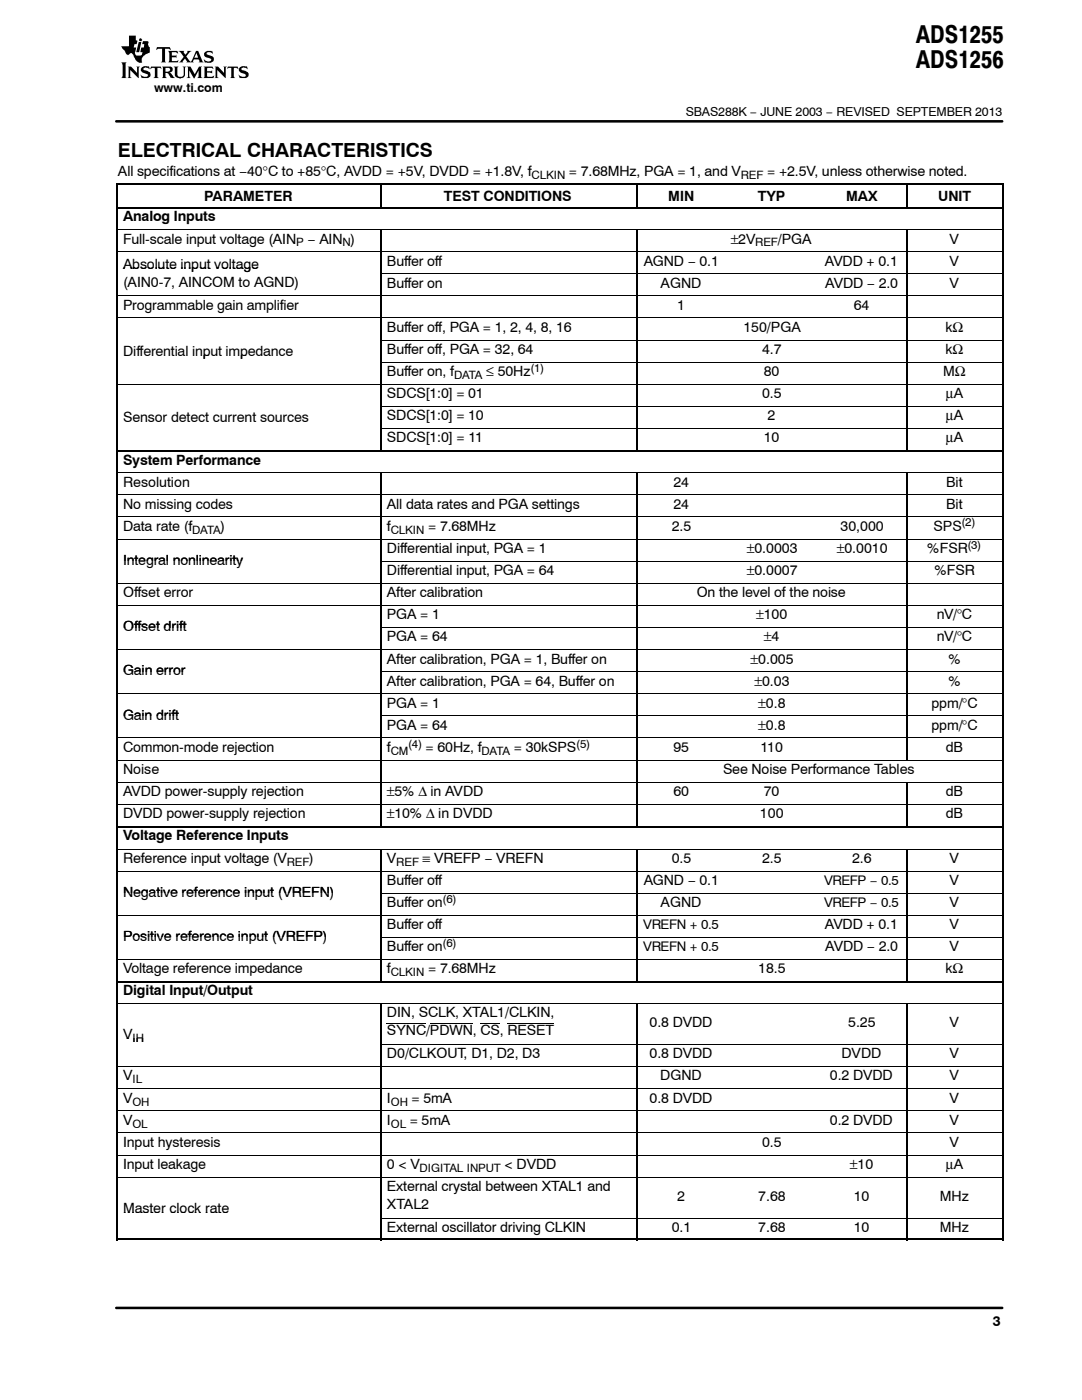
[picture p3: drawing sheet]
<svg xmlns="http://www.w3.org/2000/svg" width="216mm" height="279mm" viewBox="0 0 216 279" stroke-linecap="round" stroke-linejoin="round" font-family="sans-serif">
<defs><g id="words">
<g font-size="4.9">
<text x="182.7" y="8.6">ADS1255</text>
<text x="182.7" y="13.5">ADS1256</text>
</g>
<text font-size="3.9" x="23.5" y="31.4">ELECTRICAL CHARACTERISTICS</text>
<g font-size="2.8">
<text x="23.5" y="35.1">All specifications at −40°C to +85°C, AVDD = +5V, DVDD = +1.8V, f</text>
<text x="113.5" y="35.1">= 7.68MHz, PGA = 1, and V</text>
<text x="153.1" y="35.1">= +2.5V, unless otherwise noted.</text>
<text x="40.7" y="40">PARAMETER</text>
<text x="88.6" y="40">TEST CONDITIONS</text>
<text x="133.3" y="40">MIN</text>
<text x="151.2" y="40">TYP</text>
<text x="168.8" y="40">MAX</text>
<text x="187.2" y="40">UNIT</text>
<text x="24.6" y="44.2">Analog Inputs</text>
<text x="24.6" y="48.6">Full-scale input voltage (AIN</text>
<text x="24.6" y="53.7">Absolute input voltage</text>
<text x="61.4" y="48.6">− AIN )</text>
<text x="77.2" y="53">Buffer off</text>
<text x="128.4" y="53">AGND − 0.1</text>
<text x="145.8" y="48.6">±2V</text>
<text x="155.2" y="48.6">/PGA</text>
<text x="164.6" y="53">AVDD + 0.1</text>
<text x="189.5" y="48.6">V</text>
<text x="189.5" y="53">V</text>
<text x="24.6" y="57.2">(AIN0-7, AINCOM to AGND)</text>
<text x="77.2" y="57.4">Buffer on</text>
<text x="131.8" y="57.4">AGND</text>
<text x="164.7" y="57.4">AVDD − 2.0</text>
<text x="189.5" y="57.4">V</text>
<text x="24.6" y="61.8">Programmable gain amplifier</text>
<text x="135.1" y="61.8">1</text>
<text x="170.3" y="61.8">64</text>
<text x="24.6" y="71">Differential input impedance</text>
<text x="40.5" y="71">p</text>
<text x="47.9" y="71">p</text>
<text x="77.2" y="66.2">Buffer off, PGA = 1, 2, 4, 8, 16</text>
<text x="77.2" y="70.6">Buffer off, PGA = 32, 64</text>
<text x="148.3" y="66.2">150/PGA</text>
<text x="152.1" y="70.6">4.7</text>
<text x="188.6" y="66.2">kΩ</text>
<text x="188.6" y="70.6">kΩ</text>
<text x="77.2" y="75">Buffer on, f</text>
<text x="97" y="75">≤ 50Hz</text>
<text x="152.4" y="75">80</text>
<text x="188.2" y="75">MΩ</text>
<text x="77.2" y="79.4">SDCS[1:0] = 01</text>
<text x="77.2" y="83.8">SDCS[1:0] = 10</text>
<text x="152.1" y="79.4">0.5</text>
<text x="153.2" y="83.8">2</text>
<text x="188.7" y="79.4">μA</text>
<text x="188.7" y="83.8">μA</text>
<text x="24.6" y="84.2">Sensor detect current sources</text>
<text x="77.2" y="88.2">SDCS[1:0] = 11</text>
<text x="152.4" y="88.2">10</text>
<text x="188.7" y="88.2">μA</text>
<text x="24.6" y="92.7">System Performance</text>
<text x="24.6" y="97.1">Resolution</text>
<text x="24.6" y="101.5">No missing codes</text>
<text x="77.2" y="101.5">All data rates and PGA settings</text>
<text x="134.4" y="97.1">24</text>
<text x="134.4" y="101.5">24</text>
<text x="188.8" y="97.1">Bit</text>
<text x="188.8" y="101.5">Bit</text>
<text x="24.6" y="105.9">Data rate (f</text>
<text x="44" y="105.9">)</text>
<text x="77.2" y="105.9">f</text>
<text x="85.4" y="105.9">= 7.68MHz</text>
<text x="134" y="105.9">2.5</text>
<text x="167.7" y="105.9">30,000</text>
<text x="186.3" y="105.9">SPS</text>
<text x="24.6" y="112.8">Integral nonlinearity</text>
<text x="77.2" y="110.4">Differential input, PGA = 1</text>
<text x="149" y="110.4">±0.0003</text>
<text x="167" y="110.4">±0.0010</text>
<text x="185" y="110.4">%FSR</text>
<text x="24.6" y="119.2">Offset error</text>
<text x="77.2" y="114.8">Differential input, PGA = 64</text>
<text x="77.2" y="119.2">After calibration</text>
<text x="139" y="119.2">On the level of the noise</text>
<text x="149" y="114.8">±0.0007</text>
<text x="186.4" y="114.8">%FSR</text>
<text x="24.6" y="126">Offset drift</text>
<text x="77.2" y="123.6">PGA = 1</text>
<text x="150.9" y="123.6">±100</text>
<text x="186.9" y="123.6">nV/°C</text>
<text x="77.2" y="128">PGA = 64</text>
<text x="152.4" y="128">±4</text>
<text x="186.9" y="128">nV/°C</text>
<text x="24.6" y="134.8">Gain error</text>
<text x="77.2" y="132.4">After calibration, PGA = 1, Buffer on</text>
<text x="77.2" y="136.8">After calibration, PGA = 64, Buffer on</text>
<text x="149.8" y="132.4">±0.005</text>
<text x="150.5" y="136.8">±0.03</text>
<text x="189.2" y="132.4">%</text>
<text x="189.2" y="136.8">%</text>
<text x="24.6" y="143.6">Gain drift</text>
<text x="77.2" y="141.2">PGA = 1</text>
<text x="151.3" y="141.2">±0.8</text>
<text x="185.8" y="141.2">ppm/°C</text>
<text x="77.2" y="145.6">PGA = 64</text>
<text x="151.3" y="145.6">±0.8</text>
<text x="185.8" y="145.6">ppm/°C</text>
<text x="24.6" y="150">Common-mode rejection</text>
<text x="24.6" y="154.4">Noise</text>
<text x="77.2" y="150">f</text>
<text x="84.9" y="150">= 60Hz, f</text>
<text x="102.5" y="150">= 30kSPS</text>
<text x="134.4" y="150">95</text>
<text x="144.3" y="154.4">See Noise Performance Tables</text>
<text x="151.7" y="150">110</text>
<text x="188.7" y="150">dB</text>
<text x="24.6" y="158.9">AVDD power-supply rejection</text>
<text x="77.2" y="158.9">±5% Δ in AVDD</text>
<text x="134.4" y="158.9">60</text>
<text x="152.4" y="158.9">70</text>
<text x="188.7" y="158.9">dB</text>
<text x="24.6" y="163.3">DVDD power-supply rejection</text>
<text x="24.6" y="167.7">Voltage Reference Inputs</text>
<text x="77.2" y="163.3">±10% Δ in DVDD</text>
<text x="151.6" y="163.3">100</text>
<text x="188.7" y="163.3">dB</text>
<text x="24.6" y="172.2">Reference input voltage (V</text>
<text x="61.7" y="172.2">)</text>
<text x="77.2" y="172.2">V</text>
<text x="84.3" y="172.2">≡ VREFP − VREFN</text>
<text x="134" y="172.2">0.5</text>
<text x="152.1" y="172.2">2.5</text>
<text x="170" y="172.2">2.6</text>
<text x="189.5" y="172.2">V</text>
<text x="24.6" y="179">Negative reference input (VREFN)</text>
<text x="77.2" y="176.6">Buffer off</text>
<text x="128.4" y="176.6">AGND − 0.1</text>
<text x="189.5" y="176.6">V</text>
<text x="77.2" y="181">Buffer on</text>
<text x="77.2" y="185.4">Buffer off</text>
<text x="131.8" y="181">AGND</text>
<text x="164.6" y="185.4">AVDD + 0.1</text>
<text x="189.5" y="181">V</text>
<text x="189.5" y="185.4">V</text>
<text x="24.6" y="187.8">Positive reference input (VREFP)</text>
<text x="77.2" y="189.8">Buffer on</text>
<text x="164.7" y="189.8">AVDD − 2.0</text>
<text x="189.5" y="189.8">V</text>
<text x="24.6" y="194.2">Voltage reference impedance</text>
<text x="77.2" y="194.2">f</text>
<text x="85.4" y="194.2">= 7.68MHz</text>
<text x="151.3" y="194.2">18.5</text>
<text x="188.6" y="194.2">kΩ</text>
<text x="24.6" y="198.6">Digital Input/Output</text>
<text x="77.2" y="203">DIN, SCLK, XTAL1/CLKIN,</text>
<text x="24.6" y="207.4">V</text>
<text x="77.2" y="206.6">SYNC/PDWN, CS, RESET</text>
<text x="129.6" y="204.9">0.8 DVDD</text>
<text x="169.2" y="204.9">5.25</text>
<text x="189.5" y="204.9">V</text>
<text x="24.6" y="215.6">V</text>
<text x="77.2" y="211.2">D0/CLKOUT, D1, D2, D3</text>
<text x="129.6" y="211.2">0.8 DVDD</text>
<text x="131.7" y="215.6">DGND</text>
<text x="165.6" y="215.6">0.2 DVDD</text>
<text x="167.9" y="211.2">DVDD</text>
<text x="189.5" y="211.2">V</text>
<text x="189.5" y="215.6">V</text>
<text x="24.6" y="220">V</text>
<text x="77.2" y="220">I</text>
<text x="82.1" y="220">= 5mA</text>
<text x="129.6" y="220">0.8 DVDD</text>
<text x="189.5" y="220">V</text>
<text x="24.6" y="224.5">V</text>
<text x="77.2" y="224.5">I</text>
<text x="81.8" y="224.5">= 5mA</text>
<text x="165.6" y="224.5">0.2 DVDD</text>
<text x="189.5" y="224.5">V</text>
<text x="24.6" y="228.9">Input hysteresis</text>
<text x="24.6" y="233.3">Input leakage</text>
<text x="77.2" y="233.3">0 &lt; V</text>
<text x="100.7" y="233.3">&lt; DVDD</text>
<text x="152.1" y="228.9">0.5</text>
<text x="169.6" y="233.3">±10</text>
<text x="188.7" y="233.3">μA</text>
<text x="189.5" y="228.9">V</text>
<text x="77.2" y="237.7">External crystal between XTAL1 and</text>
<text x="135.1" y="239.6">2</text>
<text x="151.3" y="239.6">7.68</text>
<text x="170.3" y="239.6">10</text>
<text x="187.5" y="239.6">MHz</text>
<text x="24.6" y="242.1">Master clock rate</text>
<text x="77.2" y="241.3">XTAL2</text>
<text x="77.2" y="245.9">External oscillator driving CLKIN</text>
<text x="134" y="245.9">0.1</text>
<text x="151.3" y="245.9">7.68</text>
<text x="170.3" y="245.9">10</text>
<text x="187.5" y="245.9">MHz</text>
<text x="198.1" y="264.7">3</text>
</g>
<g font-size="2.6">
<text x="164.4" y="176.6">VREFP − 0.5</text>
<text x="128.4" y="185.4">VREFN + 0.5</text>
<text x="164.4" y="181">VREFP − 0.5</text>
<text x="128.4" y="189.8">VREFN + 0.5</text>
</g>
<g font-size="2.5">
<text x="30.7" y="18.5">www.ti.com</text>
<text x="136.8" y="23.2">SBAS288K − JUNE 2003 − REVISED SEPTEMBER 2013</text>
</g>
<g font-size="2.3">
<text x="106.1" y="35.7">CLKIN</text>
<text x="147.8" y="35.7">REF</text>
<text x="59.1" y="49.2">P</text>
<text x="68.3" y="49.2">N</text>
<text x="150.7" y="49.2">REF</text>
<text x="90.6" y="75.6">DATA</text>
<text x="105.8" y="74.2">(1)</text>
<text x="38.4" y="106.5">DATA</text>
<text x="78" y="106.5">CLKIN</text>
<text x="191.9" y="105.1">(2)</text>
<text x="193" y="109.6">(3)</text>
<text x="81.4" y="149.2">(4)</text>
<text x="115" y="149.2">(5)</text>
<text x="78" y="150.6">CM</text>
<text x="96.1" y="150.6">DATA</text>
<text x="57.2" y="172.8">REF</text>
<text x="79.1" y="172.8">REF</text>
<text x="88.3" y="180.2">(6)</text>
<text x="88.3" y="189">(6)</text>
<text x="78" y="194.8">CLKIN</text>
<text x="26.4" y="208">IH</text>
<text x="26.4" y="216.2">IL</text>
<text x="26.4" y="220.6">OH</text>
<text x="78" y="220.6">OH</text>
<text x="26.4" y="225">OL</text>
<text x="78" y="225">OL</text>
<text x="83.7" y="233.9">DIGITAL INPUT</text>
</g>
</g></defs>
<path d="M23.2 24.2h176.8" fill="none" stroke="#000" stroke-width=".51"/>
<g fill="#000">
<path d="M27.7 8.4h.5l-.4 2h-.6z"/>
<path d="M27.8 7.8a.33 .33 0 0 1 .4-.1 .33 .33 0 0 1 .1 .5h-.4z" fill-rule="evenodd"/>
<path d="M25.7 7.1h1.4v.9l.3 .1-.1 .7h-.5l-.1 .7h.5l-.2 .8a.55 .55 0 0 0 .2 .8l1.1-.1 .1-.6h-.4v-.2l.2-.7h.5l.1-.7h-.4l.1-.6 1.1 .1-.1 .7 .4 .4v1l-.1 .2-.8 .2-.6 .5-.1 .4v.8l-.6-.1a1.69 1.69 0 0 1-1-1.3l-.5-.5h-.1a.57 .57 0 0 1-1 .2l-.1-.6-.6-.5-.2-.5h1.5z" fill-rule="evenodd"/>
<path d="M33.5 10.2h1.9l.2 .5-.5-.3h-.8v.7l.9-.1v.6l-.1-.2h-.8v.8h1l.3-.3-.1 .5h-2l.3-.3v-1.6z" fill-rule="evenodd"/>
<path d="M35.6 10.2h1.1v.3l.3 .4 .4-.5-.1-.2h.9l-1 1.1 .8 1.1 .2-.1 .9-2.1h.4l.9 2.1 .2 .1h-1h.2l-.2-.5h-.9l-.2 .3 .2 .2h-1.5l.1-.1-.4-.6-.5 .6 .2 .1h-1l.5-.2 .6-.9-.6-.8z" fill-rule="evenodd"/>
<path d="M40.8 10.5l.5-.3h1l.1 .6-.4-.4h-.6l-.2 .2v.2l.5 .2a.82 .82 0 0 1 .8 .4 .82 .82 0 0 1 0 .9l-.4 .2h-1.2l-.3-.6a1.11 1.11 0 0 0 1.2 .3l.4-.2a.87 .87 0 0 0-1-.5l-.5-.5z" fill-rule="evenodd"/>
</g>
<path d="M39.2 10.6l.3 .9h-.7z" fill="#fff"/>
<g fill="#000">
<path d="M24.2 12.4h1l-.1 .2v2.9l.1 .1h-1l.3-.4v-2.3z" fill-rule="evenodd"/>
<path d="M25.5 13.3h.7l1.1 1.3v-1.2l-.1-.1h.7l-.2 .2v2.1l-1.7-1.6v1.4l.2 .2h-.7l.2-.2v-2z" fill-rule="evenodd"/>
<path d="M28.2 13.5h.1a1.15 1.15 0 0 1 1.3-.2l.1-.1 .2 .6-.4-.2a.69 .69 0 0 0-.9 0l.1 .4 .4 .1a.82 .82 0 0 1 .8 .5 .82 .82 0 0 1-.2 .9l-1.4 .1-.3-.7 .7 .4 .8-.1v-.4l-.6-.2a.77 .77 0 0 1-.7-1z" fill-rule="evenodd"/>
<path d="M30.1 13.3h2l.2 .5-.3-.3h-.6v1.9l.3 .2h-1.1l.3-.3v-1.7l-.6-.1-.3 .3z" fill-rule="evenodd"/>
<path d="M32.3 13.3h1.8l.3 .2v.7l-.5 .3 1 1.1-.9-.1-.1-.3a.76 .76 0 0 0-.9-.6v.7l.3 .3h-1l.2-.2v-1.9z" fill-rule="evenodd"/>
<path d="M34.6 13.3h1l-.2 .2v1.5l.2 .3h.7l.3-.1 .1-1.7-.3-.2h.8l-.3 .2v1.3a.95 .95 0 0 1-1.5 .7l-.5-.4v-1.6z" fill-rule="evenodd"/>
<path d="M37.3 13.3h.7l.9 1.5 .8-1.5h.6l-.2 .1v2l.3 .2h-1l.2-.3v-1.2l-.8 1.6-1-1.6v1.1l.2 .4h-.7l.2-.2v-1.9z" fill-rule="evenodd"/>
<path d="M40.6 13.3h1.8l.2 .5-.4-.3-.9 .1v.6h.9l.1-.1v.5l-.3-.1h-.7v.7l1 .1 .5-.2-.2 .5h-2l.2-.2v-2z" fill-rule="evenodd"/>
<path d="M42.8 13.3h.7l1.2 1.3v-1.2l-.2-.1h.8l-.3 .2v2.1l-1.7-1.6v1.4l.3 .2h-.8l.2-.1v-2.1z" fill-rule="evenodd"/>
<path d="M45.5 13.3h1.9l.2 .5-.4-.3-.5 .1v1.7l.2 .3h-.9l.1-.2v-1.9h-.5l-.3 .3z" fill-rule="evenodd"/>
<path d="M47.8 13.5a1.15 1.15 0 0 1 1.4-.2l.1-.1 .1 .6-.3-.2a.69 .69 0 0 0-.9 0l.1 .4 .6 .1a.79 .79 0 0 1 .6 1.1v.1l-.4 .3h-1.3l-.2-.7 .7 .4 .7-.1 .1-.2-.6-.3a.79 .79 0 0 1-.7-1.1z" fill-rule="evenodd"/>
</g>
<path d="M33 13.5l.9 .1a.39 .39 0 0 1-.3 .6l-.6 .1z" fill-rule="evenodd" fill="#fff"/>
<path d="M31.3 9.4h2.6l.2 .5-.1 .1-.3-.3h-.8v2.6l.2 .1h-1l.2-.1v-2.6h-.8l-.3 .3z" fill-rule="evenodd" fill="#000"/>
<path d="M23.2 261h176.8" fill="none" stroke="#000" stroke-width=".51"/>
<g fill="none" stroke="#000" stroke-width=".25">
<path d="M23.2 36.7h177.1M23.3 36.6v4.7M76 36.6v4.7M127 36.6v4.7M181.1 36.6v4.7M200.1 36.6v4.7M23.2 41.5h177.1M23.3 41.4v48.4M76 45.8v44M127 45.8v44M181.1 45.8v44M200.1 41.4v48.4"/>
<path d="M23.2 90h177.1M23.3 89.9v17.6M76 94.3v13.2M127 94.3v13.2M181.1 94.3v13.2M200.1 89.9v17.6M23.3 107.6v4.3M23.3 112v44M76 107.6v4.3M76 112v44M127 107.6v4.3M127 112v44"/>
<path d="M181.1 107.6v4.3M181.1 112v39.6M200.1 107.6v4.3M200.1 112v44M23.3 156.1v13.2M76 156.1v8.8M127 156.1v8.8M181.1 156.1v8.8M200.1 156.1v13.2M23.2 165.1h177.1M23.3 169.4v4.3M23.3 173.8v4.3"/>
<path d="M23.3 178.2v4.3M76 169.4v4.3M76 173.8v4.3M76 178.2v4.3M127 169.4v4.3M127 173.8v4.3M127 178.2v4.3M181.1 169.4v4.3M181.1 173.8v4.3M181.1 178.2v4.3M200.1 169.4v4.3M200.1 173.8v4.3"/>
<path d="M200.1 178.2v4.3M23.2 196h177.1M23.3 182.6v4.3M23.3 187v43.5M76 182.6v4.3M76 187v8.8M127 182.6v4.3M127 187v8.8M181.1 182.6v4.3M181.1 187v8.8M200.1 182.6v4.3M200.1 187v43.5"/>
<path d="M76 200.2v30.3M127 200.2v30.3M181.1 200.2v30.3M23.3 230.5v17M76 230.5v17M127 230.5v17M181.1 230.5v17M200.1 230.5v17M23.2 247.4h177.1"/>
</g>
<g fill="none" stroke="#000" stroke-width=".2">
<path d="M23.2 45.8h177.1M23.2 50.2h177.1M23.2 59.1h177.1M75.9 54.7h124.4M23.2 63.5h177.1M23.2 76.7h177.1M75.9 67.9h124.4M75.9 72.3h124.4M23.2 94.4h177.1M23.2 98.8h177.1M75.9 81.1h124.4M75.9 85.5h124.4"/>
<path d="M23.2 103.2h177.1M23.2 107.7h177.1M23.2 116.5h177.1M75.9 112.1h124.4M23.2 120.9h177.1M23.2 129.7h177.1M23.2 138.5h177.1M75.9 125.3h124.4M75.9 134.1h124.4M23.2 147.3h177.1M23.2 151.7h177.1M23.2 156.2h177.1"/>
<path d="M75.9 142.9h124.4M23.2 160.6h177.1M23.2 169.5h177.1M23.2 173.9h177.1M75.9 178.3h124.4M23.2 182.7h177.1M23.2 191.5h177.1M75.9 187.1h124.4M23.2 200.3h177.1M23.2 212.8h177.1M23.2 217.3h177.1M75.9 208.4h124.4"/>
<path d="M77.2 204.3h7.8M85.8 204.3h8.5M95.8 204.3h3.9M101.3 204.3h9.3M23.2 221.7h177.1M23.2 226.1h177.1M23.2 230.6h177.1M23.2 235h177.1M75.9 243.1h124.4"/>
</g>
<use href="#words"/>
</svg>
